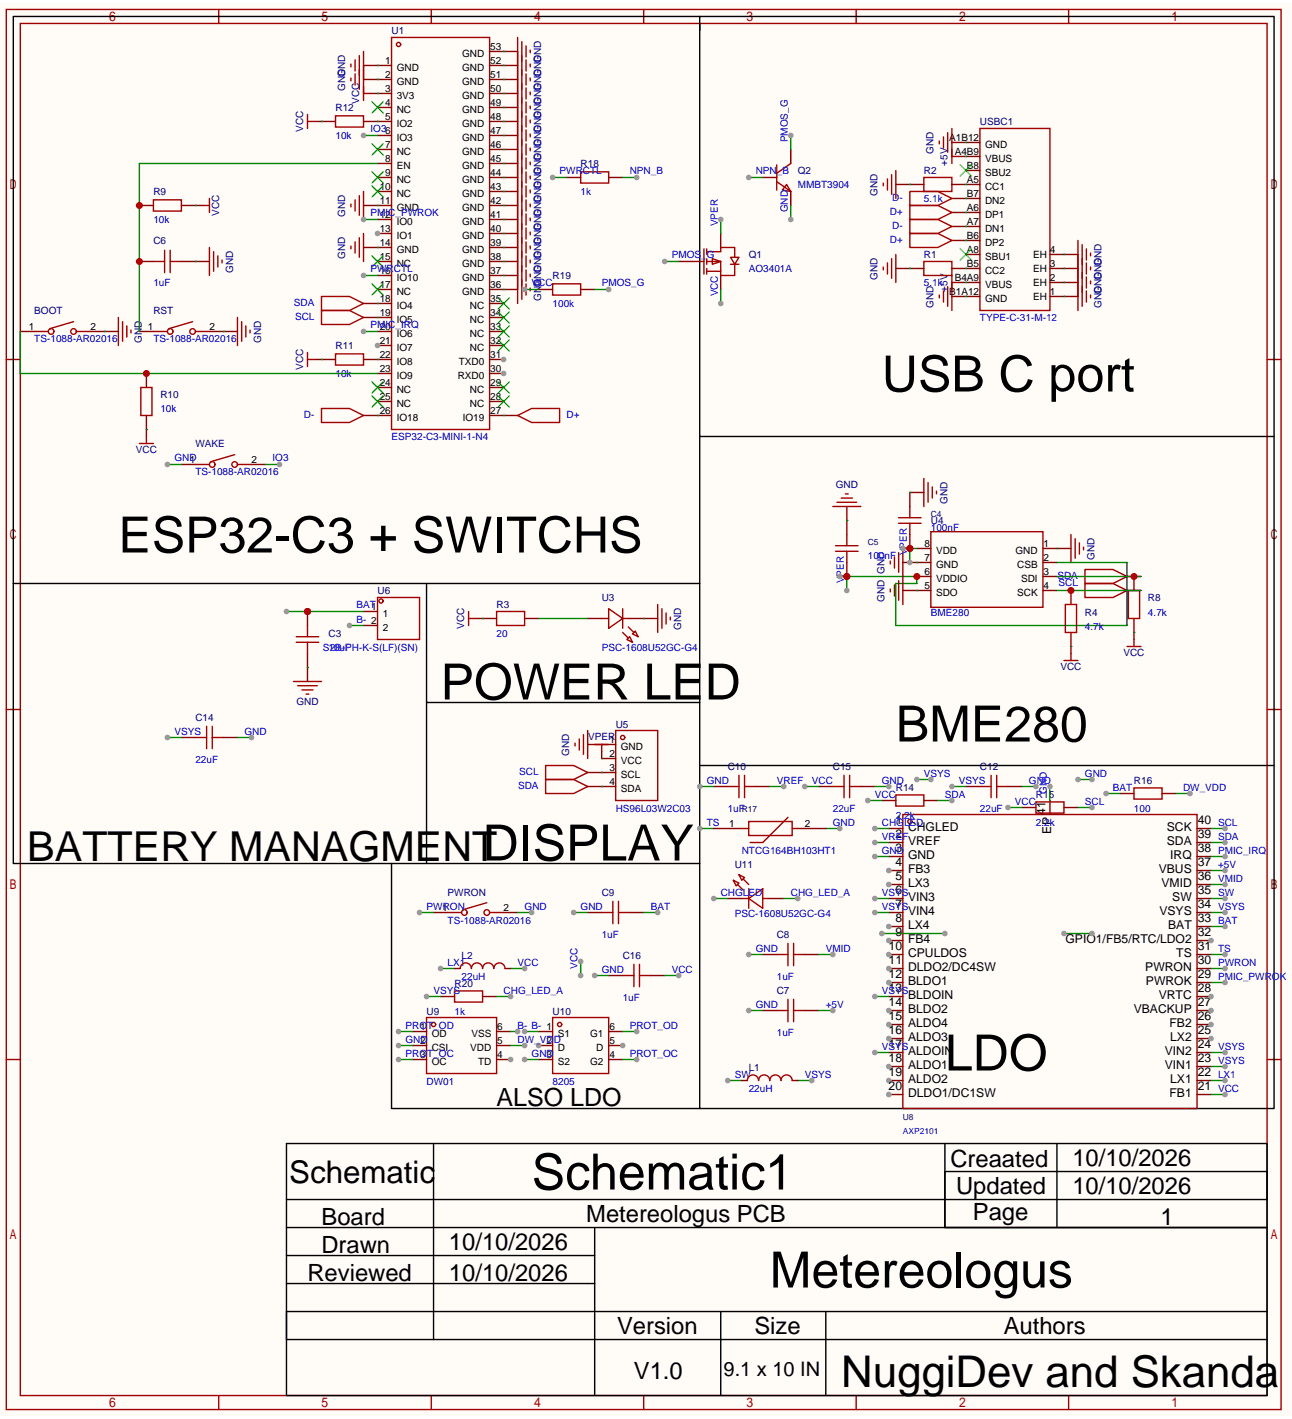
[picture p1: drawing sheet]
<svg xmlns="http://www.w3.org/2000/svg" width="231mm" height="254mm" viewBox="0 0 231 254" stroke-linecap="round" stroke-linejoin="round" font-family="sans-serif">
<defs><g id="words">
<g font-size="9">
<text x="157.8" y="70.1">USB C port</text>
<text x="21.2" y="98.9">ESP32-C3 + SWITCHS</text>
<text x="78.8" y="125.2">POWER LED</text>
<text x="160.3" y="132.7">BME280</text>
<text x="86.3" y="154">DISPLAY</text>
<text x="169" y="191.6">LDO</text>
<text x="95.1" y="212.9">Schematic1</text>
<text x="137.7" y="230.5">Metereologus</text>
</g>
<text font-size="7.8" x="150.5" y="248.3">NuggiDev and Skanda</text>
<text font-size="7.4" x="4.9" y="154">BATTERY MANAGMENT</text>
<text font-size="5.6" x="51.8" y="211.7">Schematic</text>
<text font-size="4.5" x="88.8" y="197.9">ALSO LDO</text>
<g font-size="4.3">
<text x="170" y="208.9">Creaated</text>
<text x="191.8" y="208.7">10/10/2026</text>
<text x="171" y="213.7">Updated</text>
<text x="191.8" y="213.7">10/10/2026</text>
<text x="57.5" y="219.2">Board</text>
<text x="104.9" y="218.7">Metereologus PCB</text>
<text x="174.1" y="218.4">Page</text>
<text x="207.6" y="219.2">1</text>
<text x="57.5" y="224.2">Drawn</text>
<text x="80.3" y="223.7">10/10/2026</text>
<text x="55" y="229.2">Reviewed</text>
<text x="80.3" y="229.2">10/10/2026</text>
<text x="110.4" y="238.7">Version</text>
<text x="135" y="238.7">Size</text>
<text x="179.6" y="238.7">Authors</text>
<text x="113.4" y="246.8">V1.0</text>
</g>
<text font-size="3.6" x="129.4" y="246.3">9.1 x 10 IN</text>
<g font-size="2.2">
<text x="160.2" y="147.5">1</text>
<text x="162.4" y="148.8">CHGLED</text>
<text x="187" y="145.8" transform="rotate(-90 187 145.8)">41</text>
<text x="188.1" y="149.2" transform="rotate(-90 188.1 149.2)">EP</text>
<text x="208.8" y="148.8">SCK</text>
<text x="214.3" y="147.5">40</text>
<text x="160.2" y="150">2</text>
<text x="160.2" y="152.5">3</text>
<text x="160.2" y="155">4</text>
<text x="162.4" y="151.3">VREF</text>
<text x="162.4" y="153.8">GND</text>
<text x="208.8" y="151.3">SDA</text>
<text x="209.4" y="153.8">IRQ</text>
<text x="214.3" y="155">37</text>
<text x="214.3" y="152.5">38</text>
<text x="214.3" y="150">39</text>
<text x="160.2" y="157.5">5</text>
<text x="160.2" y="160">6</text>
<text x="162.4" y="156.3">FB3</text>
<text x="162.4" y="158.8">LX3</text>
<text x="162.4" y="161.3">VIN3</text>
<text x="207.3" y="156.3">VBUS</text>
<text x="207.8" y="158.8">VMID</text>
<text x="209.7" y="161.3">SW</text>
<text x="214.3" y="160">35</text>
<text x="214.3" y="157.5">36</text>
<text x="160.2" y="162.6">7</text>
<text x="160.2" y="165.1">8</text>
<text x="160.2" y="167.6">9</text>
<text x="162.4" y="163.8">VIN4</text>
<text x="162.4" y="166.3">LX4</text>
<text x="207.4" y="163.8">VSYS</text>
<text x="209" y="166.3">BAT</text>
<text x="214.3" y="167.6">32</text>
<text x="214.3" y="165.1">33</text>
<text x="214.3" y="162.6">34</text>
<text x="159" y="170.1">10</text>
<text x="159" y="172.6">11</text>
<text x="162.4" y="168.8">FB4</text>
<text x="162.4" y="171.3">CPULDOS</text>
<text x="162.4" y="173.8">DLDO2/DC4SW</text>
<text x="190.6" y="168.8">GPIO1/FB5/RTC/LDO2</text>
<text x="204.9" y="173.8">PWRON</text>
<text x="210.4" y="171.3">TS</text>
<text x="214.3" y="172.6">30</text>
<text x="214.3" y="170.1">31</text>
<text x="159" y="175.1">12</text>
<text x="159" y="177.6">13</text>
<text x="162.4" y="176.3">BLDO1</text>
<text x="162.4" y="178.8">BLDOIN</text>
<text x="205" y="176.3">PWROK</text>
<text x="207.3" y="178.8">VRTC</text>
<text x="214.3" y="177.6">28</text>
<text x="214.3" y="175.1">29</text>
<text x="159" y="180.1">14</text>
<text x="159" y="182.6">15</text>
<text x="159" y="185.1">16</text>
<text x="162.4" y="181.3">BLDO2</text>
<text x="162.4" y="183.9">ALDO4</text>
<text x="202.8" y="181.3">VBACKUP</text>
<text x="209.2" y="183.9">FB2</text>
<text x="214.3" y="185.1">25</text>
<text x="214.3" y="182.6">26</text>
<text x="214.3" y="180.1">27</text>
<text x="159" y="187.6">17</text>
<text x="159" y="190.1">18</text>
<text x="162.4" y="186.4">ALDO3</text>
<text x="162.4" y="188.9">ALDOIN</text>
<text x="162.4" y="191.4">ALDO1</text>
<text x="208.4" y="191.4">VIN1</text>
<text x="208.4" y="188.9">VIN2</text>
<text x="209.4" y="186.4">LX2</text>
<text x="214.3" y="190.1">23</text>
<text x="214.3" y="187.6">24</text>
<text x="159" y="192.6">19</text>
<text x="159" y="195.1">20</text>
<text x="162.4" y="193.9">ALDO2</text>
<text x="162.4" y="196.4">DLDO1/DC1SW</text>
<text x="209.2" y="196.4">FB1</text>
<text x="209.4" y="193.9">LX1</text>
<text x="214.3" y="195.1">21</text>
<text x="214.3" y="192.6">22</text>
</g>
<g font-size="1.8">
<text x="68.9" y="11.4">1</text>
<text x="82.7" y="10.2">GND</text>
<text x="87.7" y="11.4">52</text>
<text x="87.7" y="8.9">53</text>
<text x="68.9" y="13.9">2</text>
<text x="68.9" y="16.4">3</text>
<text x="71" y="12.7">GND</text>
<text x="71" y="15.2">GND</text>
<text x="71" y="17.7">3V3</text>
<text x="82.7" y="17.7">GND</text>
<text x="82.7" y="15.2">GND</text>
<text x="82.7" y="12.7">GND</text>
<text x="87.7" y="16.4">50</text>
<text x="87.7" y="13.9">51</text>
<text x="68.9" y="18.9">4</text>
<text x="68.9" y="21.4">5</text>
<text x="71" y="20.2">NC</text>
<text x="71" y="22.7">IO2</text>
<text x="82.7" y="22.7">GND</text>
<text x="82.7" y="20.2">GND</text>
<text x="87.7" y="23.9">47</text>
<text x="87.7" y="21.4">48</text>
<text x="87.7" y="18.9">49</text>
<text x="68.9" y="26.4">7</text>
<text x="68.9" y="29">8</text>
<text x="71" y="25.2">IO3</text>
<text x="71" y="27.7">NC</text>
<text x="82.7" y="27.7">GND</text>
<text x="82.7" y="25.2">GND</text>
<text x="87.7" y="29">45</text>
<text x="87.7" y="26.4">46</text>
<text x="169.8" y="25.2">A1B12</text>
<text x="170.8" y="27.7">A4B9</text>
<text x="176.2" y="26.4">GND</text>
<text x="176.2" y="29">VBUS</text>
<text x="67.9" y="34">10</text>
<text x="68.9" y="31.5">9</text>
<text x="71" y="30.2">EN</text>
<text x="71" y="32.7">NC</text>
<text x="71" y="35.2">NC</text>
<text x="82.7" y="35.2">GND</text>
<text x="82.7" y="32.7">GND</text>
<text x="82.7" y="30.2">GND</text>
<text x="87.7" y="34">43</text>
<text x="87.7" y="31.5">44</text>
<text x="173" y="30.2">B8</text>
<text x="173" y="32.7">A5</text>
<text x="173" y="35.2">B7</text>
<text x="176.2" y="31.5">SBU2</text>
<text x="176.2" y="34">CC1</text>
<text x="67.9" y="36.5">11</text>
<text x="67.9" y="39">12</text>
<text x="67.9" y="41.5">13</text>
<text x="71" y="37.7">GND</text>
<text x="71" y="40.2">IO0</text>
<text x="82.7" y="40.2">GND</text>
<text x="82.7" y="37.7">GND</text>
<text x="87.7" y="41.5">40</text>
<text x="87.7" y="39">41</text>
<text x="87.7" y="36.5">42</text>
<text x="173" y="37.7">A6</text>
<text x="173" y="40.2">A7</text>
<text x="176.2" y="36.5">DN2</text>
<text x="176.2" y="39">DP1</text>
<text x="176.2" y="41.5">DN1</text>
<text x="67.9" y="44">14</text>
<text x="67.9" y="46.5">15</text>
<text x="71" y="42.7">IO1</text>
<text x="71" y="45.2">GND</text>
<text x="71" y="47.8">NC</text>
<text x="82.7" y="47.8">GND</text>
<text x="82.7" y="45.2">GND</text>
<text x="82.7" y="42.7">GND</text>
<text x="87.7" y="46.5">38</text>
<text x="87.7" y="44">39</text>
<text x="173" y="42.7">B6</text>
<text x="173" y="45.2">A8</text>
<text x="173" y="47.8">B5</text>
<text x="176.2" y="44">DP2</text>
<text x="176.2" y="46.5">SBU1</text>
<text x="184.8" y="46.2">EH</text>
<text x="187.8" y="45.2">4</text>
<text x="187.8" y="47.8">3</text>
<text x="67.9" y="49">16</text>
<text x="67.9" y="51.5">17</text>
<text x="71" y="50.3">IO10</text>
<text x="71" y="52.8">NC</text>
<text x="82.7" y="52.8">GND</text>
<text x="82.7" y="50.3">GND</text>
<text x="87.7" y="51.5">36</text>
<text x="87.7" y="49">37</text>
<text x="169.8" y="52.8">B1A12</text>
<text x="170.8" y="50.3">B4A9</text>
<text x="176.2" y="49">CC2</text>
<text x="176.2" y="51.5">VBUS</text>
<text x="184.8" y="48.8">EH</text>
<text x="184.8" y="51.3">EH</text>
<text x="184.8" y="53.8">EH</text>
<text x="187.8" y="50.3">2</text>
<text x="187.8" y="52.8">1</text>
<text x="5.1" y="59">1</text>
<text x="16.2" y="59">2</text>
<text x="26.4" y="59">1</text>
<text x="37.5" y="59">2</text>
<text x="67.9" y="54">18</text>
<text x="67.9" y="56.5">19</text>
<text x="67.9" y="59">20</text>
<text x="71" y="55.3">IO4</text>
<text x="71" y="57.8">IO5</text>
<text x="84.1" y="57.8">NC</text>
<text x="84.1" y="55.3">NC</text>
<text x="87.7" y="59">33</text>
<text x="87.7" y="56.5">34</text>
<text x="87.7" y="54">35</text>
<text x="176.2" y="54">GND</text>
<text x="67.9" y="61.5">21</text>
<text x="67.9" y="64">22</text>
<text x="71" y="60.3">IO6</text>
<text x="71" y="62.8">IO7</text>
<text x="71" y="65.3">IO8</text>
<text x="82.1" y="65.3">TXD0</text>
<text x="84.1" y="62.8">NC</text>
<text x="84.1" y="60.3">NC</text>
<text x="87.7" y="64">31</text>
<text x="87.7" y="61.5">32</text>
<text x="67.9" y="66.5">23</text>
<text x="67.9" y="69.1">24</text>
<text x="67.9" y="71.6">25</text>
<text x="71" y="67.8">IO9</text>
<text x="71" y="70.3">NC</text>
<text x="81.9" y="67.8">RXD0</text>
<text x="84.1" y="70.3">NC</text>
<text x="87.7" y="71.6">28</text>
<text x="87.7" y="69.1">29</text>
<text x="87.7" y="66.5">30</text>
<text x="67.9" y="74.1">26</text>
<text x="71" y="72.8">NC</text>
<text x="71" y="75.3">IO18</text>
<text x="82.8" y="75.3">IO19</text>
<text x="84.1" y="72.8">NC</text>
<text x="87.7" y="74.1">27</text>
<text x="34" y="82.8">1</text>
<text x="45" y="82.8">2</text>
<text x="165.4" y="100.4">7</text>
<text x="165.4" y="97.9">8</text>
<text x="167.5" y="101.6">GND</text>
<text x="167.5" y="99.1">VDD</text>
<text x="181.7" y="99.1">GND</text>
<text x="182" y="101.6">CSB</text>
<text x="186.7" y="97.9">1</text>
<text x="186.7" y="100.4">2</text>
<text x="165.4" y="105.4">5</text>
<text x="165.4" y="102.9">6</text>
<text x="167.5" y="106.6">SDO</text>
<text x="167.5" y="104.1">VDDIO</text>
<text x="182" y="106.6">SCK</text>
<text x="182.7" y="104.1">SDI</text>
<text x="186.7" y="102.9">3</text>
<text x="186.7" y="105.4">4</text>
<text x="66.4" y="109.2">1</text>
<text x="68.5" y="110.4">1</text>
<text x="68.5" y="112.9">2</text>
<text x="109" y="133">1</text>
<text x="109" y="135.5">2</text>
<text x="109" y="138">3</text>
<text x="111.1" y="134.2">GND</text>
<text x="111.1" y="136.7">VCC</text>
<text x="109" y="140.5">4</text>
<text x="111.1" y="139.2">SCL</text>
<text x="111.1" y="141.7">SDA</text>
<text x="130.5" y="148">1</text>
<text x="144" y="148">2</text>
<text x="79.1" y="163">1</text>
<text x="90.1" y="163">2</text>
<text x="75.2" y="184.3">1</text>
<text x="77.2" y="185.6">OD</text>
<text x="84.3" y="185.6">VSS</text>
<text x="89" y="184.3">6</text>
<text x="99.8" y="185.6">S1</text>
<text x="105.6" y="185.6">G1</text>
<text x="109" y="184.3">6</text>
<text x="75.2" y="186.8">2</text>
<text x="75.2" y="189.3">3</text>
<text x="77.2" y="188.1">CSI</text>
<text x="77.2" y="190.6">OC</text>
<text x="84.1" y="188.1">VDD</text>
<text x="85.5" y="190.6">TD</text>
<text x="89" y="189.3">4</text>
<text x="89" y="186.8">5</text>
<text x="97.7" y="186.8">2</text>
<text x="97.7" y="189.3">3</text>
<text x="99.8" y="188.1">D</text>
<text x="99.8" y="190.6">S2</text>
<text x="105.6" y="190.6">G2</text>
<text x="106.7" y="188.1">D</text>
<text x="109" y="189.3">4</text>
<text x="109" y="186.8">5</text>
</g>
<g font-size="1.8" fill="#000080">
<text x="70" y="6.2">U1</text>
<text x="61.7" y="16.2" transform="rotate(-90 61.7 16.2)">GND</text>
<text x="61.7" y="13.7" transform="rotate(-90 61.7 13.7)">GND</text>
<text x="54.2" y="23.6" transform="rotate(-90 54.2 23.6)">VCC</text>
<text x="60" y="20">R12</text>
<text x="64.2" y="18.6" transform="rotate(-90 64.2 18.6)">VCC</text>
<text x="175.3" y="22.5">USBC1</text>
<text x="103.9" y="30">R18</text>
<text x="167" y="27.5" transform="rotate(-90 167 27.5)">GND</text>
<text x="169.5" y="29.6" transform="rotate(-90 169.5 29.6)">+5V</text>
<text x="27.4" y="35">R9</text>
<text x="142.7" y="31.2">Q2</text>
<text x="157" y="35" transform="rotate(-90 157 35)">GND</text>
<text x="165.3" y="31.2">R2</text>
<text x="39.2" y="38.7" transform="rotate(-90 39.2 38.7)">VCC</text>
<text x="61.7" y="38.8" transform="rotate(-90 61.7 38.8)">GND</text>
<text x="27.4" y="43.8">C6</text>
<text x="61.7" y="46.3" transform="rotate(-90 61.7 46.3)">GND</text>
<text x="134" y="46.3">Q1</text>
<text x="165.3" y="46.3">R1</text>
<text x="41.7" y="48.8" transform="rotate(-90 41.7 48.8)">GND</text>
<text x="96.8" y="53.8" transform="rotate(-90 96.8 53.8)">GND GND GND GND GND GND GND GND GND</text>
<text x="96.8" y="51.3" transform="rotate(-90 96.8 51.3)">GND GND GND GND GND GND GND GND GND</text>
<text x="98.9" y="50">R19</text>
<text x="157" y="50" transform="rotate(-90 157 50)">GND</text>
<text x="169.5" y="52.2" transform="rotate(-90 169.5 52.2)">+5V</text>
<text x="197.1" y="52.6" transform="rotate(-90 197.1 52.6)">GND GND</text>
<text x="6.1" y="56.3">BOOT</text>
<text x="27.4" y="56.3">RST</text>
<text x="167" y="55.1" transform="rotate(-90 167 55.1)">GND</text>
<text x="197.1" y="55.1" transform="rotate(-90 197.1 55.1)">GND GND</text>
<text x="25.4" y="61.3" transform="rotate(-90 25.4 61.3)">GND</text>
<text x="46.7" y="61.3" transform="rotate(-90 46.7 61.3)">GND</text>
<text x="60" y="62.6">R11</text>
<text x="28.7" y="71.3">R10</text>
<text x="54.2" y="66.2" transform="rotate(-90 54.2 66.2)">VCC</text>
<text x="24.3" y="81.1">VCC</text>
<text x="35" y="80.1">WAKE</text>
<text x="149.5" y="87.4">GND</text>
<text x="166.5" y="93.9">U4</text>
<text x="169.5" y="90.1" transform="rotate(-90 169.5 90.1)">GND</text>
<text x="195.8" y="100.2" transform="rotate(-90 195.8 100.2)">GND</text>
<text x="67.5" y="106.4">U6</text>
<text x="107.6" y="107.7">U3</text>
<text x="158.2" y="107.7" transform="rotate(-90 158.2 107.7)">GND</text>
<text x="158.2" y="102.7" transform="rotate(-90 158.2 102.7)">GND</text>
<text x="205.4" y="107.7">R8</text>
<text x="58.8" y="113.9">C3</text>
<text x="83" y="112.6" transform="rotate(-90 83 112.6)">VCC</text>
<text x="88.8" y="108.9">R3</text>
<text x="121.9" y="112.7" transform="rotate(-90 121.9 112.7)">GND</text>
<text x="194.1" y="110.2">R4</text>
<text x="189.7" y="119.9">VCC</text>
<text x="201" y="117.4">VCC</text>
<text x="35" y="129">C14</text>
<text x="53" y="126.2">GND</text>
<text x="110.1" y="130.2">U5</text>
<text x="101.8" y="135.3" transform="rotate(-90 101.8 135.3)">GND</text>
<text x="105.2" y="132.5">VPER</text>
<text x="130.2" y="137.7">C10</text>
<text x="149" y="137.7">C15</text>
<text x="175.3" y="137.7">C12</text>
<text x="160.3" y="141.5">R14</text>
<text x="185.3" y="142.8">R15</text>
<text x="202.9" y="140.2">R16</text>
<text x="131.4" y="155.3">U11</text>
<text x="80.1" y="160.3">PWRON</text>
<text x="107.6" y="160.3">C9</text>
<text x="139" y="167.8">C8</text>
<text x="82.6" y="171.6">L2</text>
<text x="111.4" y="171.6">C16</text>
<text x="81.3" y="176.6">R20</text>
<text x="139" y="177.8">C7</text>
<text x="76.3" y="181.6">U9</text>
<text x="98.9" y="181.6">U10</text>
<text x="134" y="191.6">L1</text>
</g>
<g font-size="1.8" fill="#00f">
<text x="66.3" y="23.7">IO36</text>
<text x="60" y="25">10k</text>
<text x="140.9" y="25.5" transform="rotate(-90 140.9 25.5)">PMOS_G</text>
<text x="100.1" y="31.2">PWRCTL</text>
<text x="103.9" y="35">1k</text>
<text x="112.7" y="31.2">NPN_B</text>
<text x="135.2" y="31.2">NPN_B</text>
<text x="142.7" y="33.7">MMBT3904</text>
<text x="159.6" y="36">D-</text>
<text x="27.4" y="40">10k</text>
<text x="66.3" y="38.7">PMIC_PWROK</text>
<text x="128.4" y="40.5" transform="rotate(-90 128.4 40.5)">VPER</text>
<text x="140.9" y="38" transform="rotate(-90 140.9 38)">GND</text>
<text x="159.2" y="38.5">D+</text>
<text x="159.6" y="41">D-</text>
<text x="165.3" y="36.2">5.1k</text>
<text x="120.2" y="46.3">PMOS_G</text>
<text x="159.2" y="43.5">D+</text>
<text x="27.4" y="51.3">1uF</text>
<text x="66.3" y="48.8">PWRCTL</text>
<text x="95.1" y="51.3">VCC</text>
<text x="107.6" y="51.3">PMOS_G</text>
<text x="128.4" y="53.1" transform="rotate(-90 128.4 53.1)">VCC</text>
<text x="134" y="48.8">AO3401A</text>
<text x="165.3" y="51.3">5.1k</text>
<text x="52.6" y="54.8">SDA</text>
<text x="52.8" y="57.3">SCL</text>
<text x="66.3" y="58.8">PMIC_IRQ</text>
<text x="98.9" y="55">100k</text>
<text x="175.3" y="57.5">TYPE-C-31-M-12</text>
<text x="6.1" y="61.3">TS-1088-AR02016</text>
<text x="27.4" y="61.3">TS-1088-AR02016</text>
<text x="60" y="67.6">10k</text>
<text x="28.7" y="73.8">10k</text>
<text x="54.4" y="74.8">D-</text>
<text x="101.4" y="74.8">D+</text>
<text x="31.2" y="82.6">GND</text>
<text x="48.7" y="82.6">IO3</text>
<text x="70" y="78.8">ESP32-C3-MINI-1-N4</text>
<text x="35" y="85.1">TS-1088-AR02016</text>
<text x="166.5" y="95.1">100nF</text>
<text x="155.3" y="100.1">100nF</text>
<text x="162.2" y="99.4" transform="rotate(-90 162.2 99.4)">VPER</text>
<text x="151" y="104.4" transform="rotate(-90 151 104.4)">VPER</text>
<text x="189.2" y="103.7">SDA</text>
<text x="189.4" y="104.9">SCL</text>
<text x="63.8" y="108.9">BAT</text>
<text x="63.8" y="111.4">B- 2</text>
<text x="88.8" y="113.9">20</text>
<text x="166.5" y="110.2">BME280</text>
<text x="194.1" y="112.7">4.7k</text>
<text x="205.4" y="110.2">4.7k</text>
<text x="57.8" y="116.4">S2B-PH-K-S(LF)(SN)</text>
<text x="58.8" y="116.4">10uF</text>
<text x="107.6" y="116.4">PSC-1608U52GC-G4</text>
<text x="31.2" y="131.5">VSYS</text>
<text x="43.7" y="131.5">GND</text>
<text x="35" y="136.5">22uF</text>
<text x="92.7" y="141.3">SDA</text>
<text x="92.9" y="138.7">SCL</text>
<text x="126.4" y="140.2">GND</text>
<text x="139" y="140.2">VREF</text>
<text x="145.2" y="140.2">VCC</text>
<text x="156.5" y="142.8">VCC</text>
<text x="157.8" y="140.2">GND</text>
<text x="165.3" y="139">VSYS</text>
<text x="169" y="142.8">SDA</text>
<text x="171.5" y="140.2">VSYS</text>
<text x="184.1" y="140.2">GND</text>
<text x="187.3" y="142" transform="rotate(-90 187.3 142)">GND</text>
<text x="194.1" y="139">GND</text>
<text x="199.1" y="141.5">BAT</text>
<text x="211.6" y="141.5">DW_VDD</text>
<text x="110.1" y="145.3">HS96L03W2C03</text>
<text x="126.4" y="147.8">TS</text>
<text x="130.2" y="145.3">1uF</text>
<text x="149" y="147.8">GND</text>
<text x="149" y="145.3">22uF</text>
<text x="157.8" y="147.8">CHGLED</text>
<text x="160.3" y="146.5">2.2k</text>
<text x="175.3" y="145.3">22uF</text>
<text x="181.6" y="144">VCC</text>
<text x="185.3" y="147.8">2.2k</text>
<text x="194.1" y="144">SCL</text>
<text x="202.9" y="145.3">100</text>
<text x="217.9" y="147.8">SCL</text>
<text x="132.7" y="152.8">NTCG164BH103HT1</text>
<text x="157.8" y="152.8">GND</text>
<text x="157.8" y="150.3">VREF</text>
<text x="217.9" y="155.3">+5V</text>
<text x="217.9" y="150.3">SDA</text>
<text x="217.9" y="152.8">PMIC_IRQ</text>
<text x="128.9" y="160.3">CHGLED</text>
<text x="141.5" y="160.3">CHG_LED_A</text>
<text x="157.8" y="160.3">VSYS</text>
<text x="217.9" y="157.8">VMID</text>
<text x="217.9" y="160.3">SW</text>
<text x="76.3" y="162.8">PWRON</text>
<text x="80.1" y="165.3">TS-1088-AR02016</text>
<text x="93.9" y="162.8">GND</text>
<text x="103.9" y="162.8">GND</text>
<text x="107.6" y="167.8">1uF</text>
<text x="116.4" y="162.8">BAT</text>
<text x="131.4" y="164.1">PSC-1608U52GC-G4</text>
<text x="157.8" y="162.8">VSYS</text>
<text x="217.9" y="162.8">VSYS</text>
<text x="217.9" y="165.3">BAT</text>
<text x="80.1" y="172.8">LX1</text>
<text x="92.6" y="172.8">VCC</text>
<text x="103.3" y="173.4" transform="rotate(-90 103.3 173.4)">VCC</text>
<text x="135.2" y="170.3">GND</text>
<text x="147.7" y="170.3">VMID</text>
<text x="217.9" y="172.8">PWRON</text>
<text x="217.9" y="170.3">TS</text>
<text x="77.6" y="177.8">VSYS</text>
<text x="82.6" y="175.3">22uH</text>
<text x="90.1" y="177.8">CHG_LED_A</text>
<text x="107.6" y="174.1">GND</text>
<text x="111.4" y="179.1">1uF</text>
<text x="120.2" y="174.1">VCC</text>
<text x="139" y="175.3">1uF</text>
<text x="157.8" y="177.8">VSYS</text>
<text x="217.9" y="175.3">PMIC_PWROK</text>
<text x="72.6" y="184.1">PROT_OD</text>
<text x="81.3" y="181.6">1k</text>
<text x="92.6" y="184.1">B- B- 1</text>
<text x="112.7" y="184.1">PROT_OD</text>
<text x="135.2" y="180.3">GND</text>
<text x="139" y="185.4">1uF</text>
<text x="147.7" y="180.3">+5V</text>
<text x="72.6" y="186.6">GND</text>
<text x="72.6" y="189.1">PROT_OC</text>
<text x="92.6" y="186.6">DW_VDD</text>
<text x="95.1" y="189.1">GND</text>
<text x="112.7" y="189.1">PROT_OC</text>
<text x="157.8" y="187.9">VSYS</text>
<text x="217.9" y="190.4">VSYS</text>
<text x="217.9" y="187.9">VSYS</text>
<text x="76.3" y="194.1">DW01</text>
<text x="98.9" y="194.1">8205</text>
<text x="131.4" y="192.9">SW</text>
<text x="134" y="195.4">22uH</text>
<text x="144" y="192.9">VSYS</text>
<text x="217.9" y="195.4">VCC</text>
<text x="217.9" y="192.9">LX1</text>
</g>
<g font-size="1.5" fill="#000080">
<text x="166.5" y="92.6">C4</text>
<text x="155.3" y="97.6">C5</text>
<text x="132.7" y="145.3">R17</text>
<text x="161.5" y="200.4">U8</text>
</g>
<text font-size="1.5" fill="#00f" x="161.5" y="202.9">AXP2101</text>
</g></defs>
<path d="M0 .6h231.1v252.8h-231.1z" fill="#fffcf7"/>
<g fill="none" stroke="#a10000" stroke-width=".25">
<path d="M1.1 1.7h228.1v250.6h-228.1zM3.6 4.2h223.1v245.6h-223.1zM39.1 1.7v2.5M70 6.7h17.6v70.2h-17.6zM77.1 1.7v2.5M115.2 1.7v2.5M153.2 1.7v2.5M191.2 1.7v2.5M1.1 64.3h2.5M226.7 64.3h2.5M1.1 127h2.5M226.7 127h2.5"/>
<path d="M1.1 189.7h2.5M226.7 189.7h2.5M39.1 249.8v2.5M77.1 249.8v2.5M115.2 249.8v2.5M153.2 249.8v2.5M191.2 249.8v2.5"/>
<circle cx="71.3" cy="8" r=".38"/>
</g>
<g fill="none" stroke="#870000" stroke-width=".25">
<path d="M67.5 11.7h2.5M67.5 14.2h2.5M67.5 16.7h2.5M67.5 19.2h2.5M67.5 21.7h2.5M67.5 24.2h2.5M67.5 26.8h2.5M67.5 29.3h2.5M67.5 31.8h2.5M67.5 34.3h2.5M67.5 36.8h2.5M67.5 39.3h2.5"/>
<path d="M67.5 41.8h2.5"/>
</g>
<path d="M66.5 18.2l2 2M68.5 18.2l-2 2M66.5 25.8l2 2M66.5 30.8l2 2M66.5 33.3l2 2M68.5 25.8l-2 2M68.5 30.8l-2 2M68.5 33.3l-2 2" fill="none" stroke="#3c3" stroke-width=".25"/>
<circle cx="67.5" cy="41.8" r=".5" fill="#999"/>
<path d="M67.5 44.3h2.5M67.5 46.8h2.5M67.5 49.3h2.5M67.5 51.8h2.5M67.5 54.3h2.5M67.5 56.8h2.5M67.5 59.3h2.5M67.5 61.8h2.5" fill="none" stroke="#870000" stroke-width=".25"/>
<path d="M66.5 45.8l2 2M66.5 50.8l2 2M68.5 45.8l-2 2M68.5 50.8l-2 2" fill="none" stroke="#3c3" stroke-width=".25"/>
<circle cx="67.5" cy="61.8" r=".5" fill="#999"/>
<path d="M67.5 64.3h2.5M67.5 66.9h2.5M67.5 69.4h2.5M67.5 71.9h2.5M67.5 74.4h2.5M87.6 66.9h2.5M87.6 69.4h2.5M87.6 71.9h2.5M87.6 74.4h2.5" fill="none" stroke="#870000" stroke-width=".25"/>
<path d="M66.5 68.4l2 2M66.5 70.9l2 2M68.5 68.4l-2 2M68.5 70.9l-2 2M89.1 70.9l2 2M89.1 68.4l2 2M91.1 70.9l-2 2M91.1 68.4l-2 2" fill="none" stroke="#3c3" stroke-width=".25"/>
<circle cx="90.1" cy="66.9" r=".5" fill="#999"/>
<path d="M87.6 64.3h2.5" fill="none" stroke="#870000" stroke-width=".25"/>
<circle cx="90.1" cy="64.3" r=".5" fill="#999"/>
<g fill="none" stroke="#870000" stroke-width=".25">
<path d="M65 14.2h2.5M65 11.7h2.5M66.3 16.7h1.2M87.6 19.2h5M87.6 16.7h5M87.6 14.2h5M87.6 11.7h5M87.6 9.2h5M24.9 36.8h2.5M32.5 36.8h2.5M57.5 21.7h2.5M65 21.7h2.5"/>
<path d="M87.6 39.3h5M87.6 36.8h5M87.6 34.3h5M87.6 31.8h5M87.6 29.3h5M87.6 26.8h5M87.6 24.2h5M87.6 21.7h5M160.3 33h5M170.3 38h5M170.3 35.5h5M170.3 25.5h5"/>
<path d="M170.3 33h5M171.5 28h3.8M172.8 30.5h2.5M24.9 46.8h2.5M32.5 46.8h2.5M87.6 59.3h2.5M87.6 56.8h2.5M87.6 54.3h2.5M87.6 51.8h5M87.6 49.3h5M87.6 46.8h5M87.6 44.3h5"/>
<path d="M87.6 41.8h5M160.3 48.1h5M170.3 40.5h5M170.3 43h5M170.3 48.1h5M170.3 53.1h5M171.5 50.6h3.8M172.8 45.6h2.5M187.8 45.6h5M187.8 48.1h5M187.8 50.6h5M187.8 53.1h5"/>
<path d="M26.2 66.9v2.5M26.2 74.4v2.5M57.5 64.3h2.5M65 74.4h2.5M65 64.3h2.5M87.6 61.8h2.5M90.1 74.4h2.5M164 98.2h2.5M186.6 98.2h5M161.5 100.7h5M164 103.2h2.5M164 105.7h2.5"/>
<path d="M186.6 100.7h2.5M186.6 103.2h2.5M186.6 105.7h2.5"/>
</g>
<path d="M171.8 29.5l2 2M173.8 29.5l-2 2M89.1 58.3l2 2M89.1 55.8l2 2M89.1 53.3l2 2M91.1 58.3l-2 2M91.1 55.8l-2 2M91.1 53.3l-2 2M171.8 44.5l2 2.1M173.8 44.5l-2 2.1M89.1 60.8l2 2M91.1 60.8l-2 2" fill="none" stroke="#3c3" stroke-width=".25"/>
<g fill="none" stroke="#a10000" stroke-width=".25">
<path d="M62.8 11.5v.5M62.8 14v.5M63.5 10.7v2M63.5 13.2v2M64.3 10v6M65 9.2v8.8M65 16.7h1.3M92.6 6.7v47.6M93.4 7.5v46.1M94.1 8.2v2M94.1 10.7v2M94.1 13.2v2"/>
<path d="M94.1 15.7v2M94.1 18.2v2M94.9 9v.5M94.9 11.5v.5M94.9 14v.5M94.9 16.5v.5M94.9 19v.5M27.4 35.8h5.1v2h-5.1zM60 20.7h5v2h-5zM94.1 20.7v2M94.1 23.2v2.1M94.1 25.8v2"/>
<path d="M94.1 28.3v2M94.1 30.8v2M94.1 33.3v2M94.1 35.8v2M94.1 38.3v2M94.9 21.5v.5M94.9 24v.5M94.9 26.5v.5M94.9 29v.5M94.9 31.5v.5M94.9 34v.5M94.9 36.5v.5"/>
<path d="M94.9 39v.5M158 32.8v.5M158.8 32v2M159.5 31.3v3.5M160.3 30.5v5M162.8 36.8h5l2.5 1.2-2.5 1.3h-5zM162.8 39.3h5l2.5 1.2-2.5 1.3h-5zM162.8 34.3h5l2.5 1.2-2.5 1.3h-5zM165.3 31.8h5v2.5h-5zM168 25.3v.5M168.8 24.5v2M169.5 23.7v3.6"/>
<path d="M170.3 23v6.3M170.3 28h1.2M175.3 23h12.5v32.6h-12.5zM27.4 46.8h2M29.4 44.8v4M30.4 46.8h2.1M30.4 44.8v4M94.1 40.8v2M94.1 43.3v2M94.1 45.8v2M94.1 48.3v2M94.1 50.8v2"/>
<path d="M94.9 41.5v.5M94.9 44v.5M94.9 46.6v.5M94.9 49.1v.5M94.9 51.6v.5M158 47.8v.5M158.8 47.1v2M159.5 46.3v3.5M160.3 45.6v5M162.8 41.8h5l2.5 1.2-2.5 1.3h-5zM165.3 46.8h5v2.5h-5zM168 52.8v.5"/>
<path d="M168.8 52.1v2M169.5 51.3v3.5M170.3 49.3v6.3M170.3 50.6h1.2M192.8 43v12.6M193.6 43.8v11M194.4 44.5v2.1M194.4 47.1v2M194.4 49.6v2M194.4 52.1v2M195.1 45.3v.5M195.1 47.8v.5"/>
<path d="M195.1 50.3v.5M195.1 52.8v.5M25.2 69.4h2v5h-2zM57.5 73.1h5l2.5 1.3-2.5 1.2h-5zM60 63.3h5v2h-5zM92.6 74.4l2.5-1.3h5v2.5h-5zM160 99.7v2M160.8 98.9v3.5M161.5 98.2v5M166.5 95.2h20.1v13.5h-20.1zM191.6 95.7v5M192.3 96.4v3.5"/>
<path d="M193.1 97.2v2M193.8 97.9v.5M159.3 100.4v.5"/>
</g>
<g fill="none" stroke="#008700" stroke-width=".25">
<path d="M67.5 11.7h.1M67.5 14.2h.1M67.5 16.7h.1M90.1 9.2h.1M90.1 11.7h.1M90.1 14.2h.1M90.1 16.7h.1M90.1 19.2h.1M90.1 21.7h.1M90.1 36.8h.1M90.1 34.3h.1M90.1 31.8h.1"/>
<path d="M90.1 29.3h.1M90.1 26.8h.1M90.1 24.2h.1M90.1 39.3h.1M162.8 33h.1M172.8 25.5h.1M172.8 28h.1M172.8 38h.1M172.8 35.5h.1M172.8 33h.1M90.1 51.8h.1M90.1 49.3h.1"/>
<path d="M90.1 46.8h.1M90.1 44.3h.1M90.1 41.8h.1M162.8 48.1h.1M172.8 53.1h.1M172.8 50.6h.1M172.8 43h.1M172.8 40.5h.1M172.8 48.1h.1M190.3 45.6h.1M190.3 48.1h.1M190.3 50.6h.1"/>
<path d="M190.3 53.1h.1M161.5 98.2h2.5M162.8 98.2v2.5M189.1 98.2h.1M164 100.7h.1"/>
</g>
<circle cx="162.8" cy="98.2" r=".63" fill="#c00"/>
<g fill="#999">
<circle cx="161.5" cy="98.2" r=".5"/>
<circle cx="162.8" cy="100.7" r=".5"/>
</g>
<path d="M151.5 103.2v2.5M189.1 100.7h12.5v11.3h-41.3v-7.6h3.7v-1.2h-13.8" fill="none" stroke="#008700" stroke-width=".25"/>
<g fill="#c00">
<circle cx="164" cy="103.2" r=".63"/>
<circle cx="151.5" cy="103.2" r=".63"/>
</g>
<g fill="#999">
<circle cx="150.2" cy="103.2" r=".5"/>
<circle cx="151.5" cy="105.7" r=".5"/>
</g>
<path d="M151.5 93.2v2.5M151.5 100.7v2.5M161.5 105.7h2.5" fill="none" stroke="#870000" stroke-width=".25"/>
<path d="M149.5 97.7h4M149.5 98.7h4M151.5 98.7v2M159.3 105.4v.5M160 104.7v2M160.8 103.9v3.6M161.5 103.2v5" fill="none" stroke="#a10000" stroke-width=".25"/>
<path d="M164 105.7h.1" fill="none" stroke="#008700" stroke-width=".25"/>
<circle cx="151.5" cy="103.2" r=".63" fill="#c00"/>
<path d="M151.5 95.7v2M160.8 92.7h4M160.8 93.7h4M162.8 93.7v2" fill="none" stroke="#a10000" stroke-width=".25"/>
<path d="M162.8 88.2v2.5M162.8 95.7v2.5" fill="none" stroke="#870000" stroke-width=".25"/>
<circle cx="162.8" cy="98.2" r=".63" fill="#c00"/>
<g fill="none" stroke="#a10000" stroke-width=".25">
<path d="M36.2 36.8h1.3M37.5 35.5v2.5M55 20.5v2.5M55 21.7h1.3M62.8 36.5v.5M63.5 35.8v2M64.3 35v3.5M65 34.3v5M6.1 59.3h2.5M13.2 57.6l-4.3 1.2M13.7 59.3h2.5M21.2 56.8v5"/>
<path d="M21.9 57.6v3.5M22.7 58.3v2M23.4 59.1v.5M27.4 59.3h2.5M34.5 57.6l-4.3 1.2M35 59.3h2.5M37.5 44.3v5M38.2 45v3.6M39 45.8v2M39.7 46.6v.5M42.5 56.8v5M43.2 57.6v3.5"/>
<path d="M44 58.3v2M44.7 59.1v.5M57.5 53.1h5l2.5 1.2-2.5 1.3h-5zM57.5 55.6h5l2.5 1.2-2.5 1.3h-5zM62.8 44v.5M63.5 43.3v2M64.3 42.5v3.6M65 41.8v5M24.9 79.4h2.5M26.2 78.1v1.3M55 63.1v2.5M55 64.3h1.3"/>
<path d="M149 90.7h5M149.7 89.9h3.6M150.5 89.2h2M151.2 88.4h.5M162.8 90.7v2M165.3 85.6v5.1M166 86.4v3.5M166.8 87.2v2M167.5 87.9v.5M67.5 107h7.6v7.5h-7.6zM83.8 110.7h1.3M83.8 109.5v2.5"/>
<path d="M88.8 109.5h5.1v2.5h-5.1zM107.6 110.7h1.3M108.9 109l2.5 1.7-2.5 1.8zM111.4 113.2l1 1M111.4 110.7h1.3M111.4 109v3.5M112.1 114.5l.6-.5 .5 1zM112.4 112.2l1 1M113.2 113.5l.5-.5 .5 1zM117.7 108.2v5M118.4 109v3.5M119.2 109.7v2"/>
<path d="M119.9 110.5v.5M190.3 118.2h2.5M190.6 108.2h2v5h-2zM191.6 117v1.2M201.6 115.7h2.5M201.9 105.7h2v5h-2zM202.9 114.5v1.2M102.9 133v.5M103.6 132.3v2M104.4 131.5v3.5M105.1 130.8v5M110.1 130.8h7.6v12.5h-7.6z"/>
<circle cx="9.1" cy="59.3" r=".5"/>
<circle cx="13.2" cy="59.3" r=".5"/>
<circle cx="30.4" cy="59.3" r=".5"/>
<circle cx="34.5" cy="59.3" r=".5"/>
<circle cx="68.2" cy="107.6" r=".38"/>
<circle cx="111.4" cy="132" r=".38"/>
</g>
<g fill="none" stroke="#870000" stroke-width=".25">
<path d="M35 36.8h1.2M56.3 21.7h1.2M65 36.8h2.5M3.6 59.3h2.5M16.2 59.3h5M24.9 59.3h2.5M35 46.8h2.5M37.5 59.3h5M65 44.3h2.5M65 54.3h2.5M65 56.8h2.5M26.2 76.9v1.2"/>
<path d="M56.3 64.3h1.2M151.5 90.7v2.5M162.8 88.2h2.5M65 109.5h2.5M65 112h2.5M85.1 110.7h3.7M93.9 110.7h2.5M105.1 110.7h2.5M112.7 110.7h5M191.6 105.7v2.5M191.6 113.2v3.8M202.9 103.2v2.5"/>
<path d="M202.9 110.7v3.8M105.1 133.3h5M107.6 135.8h2.5M107.6 138.3h2.5M107.6 140.8h2.5"/>
</g>
<g fill="none" stroke="#008700" stroke-width=".25">
<path d="M35 36.8h.1M57.5 21.7h.1M67.5 36.8h.1M67.5 21.7h.1M18.7 59.3h.1M35 46.8h.1M40 59.3h.1M67.5 44.3h.1M67.5 54.3h.1M67.5 56.8h.1M26.2 76.9h.1M57.5 64.3h.1"/>
<path d="M67.5 64.3h.1M67.5 74.4h.1M90.1 74.4h.1M151.5 93.2h.1M162.8 88.2h.1M51.3 109.5h13.7M86.3 110.7h.1M115.2 110.7h.1M191.6 115.7h.1M202.9 113.2h.1M107.6 133.3h.1M107.6 135.8h.1"/>
</g>
<g fill="none" stroke="#000" stroke-width=".25">
<path d="M125.2 4.2v73.9h102.7M125.2 5.5v-2.6h102.7v195.5h-102.7v-120.3M125.2 2.9h-122.8v101.5h122.8M76.3 104.4v21.3h48.9M76.3 125.7v28.9h48.9M125.2 137h102.7M51.3 204.7h175.4v45.1h-175.4zM51.3 214.7h175.4v-5h-57.7v10h57.7h-175.4M77.6 204.7v35.1h149.1M106.4 219.7v10.1h-55.1M169 204.7v15M189.1 204.7v15"/>
<path d="M51.3 224.7h55.1M106.4 229.8v20M128.9 234.8v15M147.7 234.8v15M226.7 234.8h-175.4v5h26.3"/>
</g>
<circle cx="55" cy="109.5" r=".63" fill="#c00"/>
<circle cx="51.3" cy="109.5" r=".5" fill="#999"/>
<path d="M53 115h4M53 114h4M55 112v2" fill="none" stroke="#a10000" stroke-width=".25"/>
<path d="M55 109.5v2.5M55 117v2.5" fill="none" stroke="#870000" stroke-width=".25"/>
<circle cx="55" cy="109.5" r=".63" fill="#c00"/>
<g fill="none" stroke="#a10000" stroke-width=".25">
<path d="M55 115v2M52.5 122h5M53.3 122.7h3.5M54 123.5h2M54.8 124.2h.5M161.5 145.8h52.6v52.6h-52.6z"/>
<circle cx="162.8" cy="147" r=".38"/>
</g>
<path d="M55 119.5v2.5M159 148.3h2.5M159 150.8h2.5M159 153.3h2.5M159 155.8h2.5" fill="none" stroke="#870000" stroke-width=".25"/>
<path d="M55 119.5h.1" fill="none" stroke="#008700" stroke-width=".25"/>
<path d="M2.4 104.4v50.2h73.9" fill="none" stroke="#000" stroke-width=".25"/>
<circle cx="159" cy="155.8" r=".5" fill="#999"/>
<path d="M159 158.3h2.5" fill="none" stroke="#870000" stroke-width=".25"/>
<circle cx="159" cy="158.3" r=".5" fill="#999"/>
<path d="M159 160.8h2.5M159 163.3h2.5M159 165.8h2.5" fill="none" stroke="#870000" stroke-width=".25"/>
<circle cx="159" cy="165.8" r=".5" fill="#999"/>
<path d="M159 168.4h2.5" fill="none" stroke="#870000" stroke-width=".25"/>
<circle cx="159" cy="168.4" r=".5" fill="#999"/>
<path d="M159 170.9h2.5" fill="none" stroke="#870000" stroke-width=".25"/>
<circle cx="159" cy="170.9" r=".5" fill="#999"/>
<path d="M159 173.4h2.5" fill="none" stroke="#870000" stroke-width=".25"/>
<circle cx="159" cy="173.4" r=".5" fill="#999"/>
<path d="M159 175.9h2.5" fill="none" stroke="#870000" stroke-width=".25"/>
<circle cx="159" cy="175.9" r=".5" fill="#999"/>
<path d="M159 178.4h2.5M159 180.9h2.5" fill="none" stroke="#870000" stroke-width=".25"/>
<circle cx="159" cy="180.9" r=".5" fill="#999"/>
<path d="M159 183.4h2.5" fill="none" stroke="#870000" stroke-width=".25"/>
<circle cx="159" cy="183.4" r=".5" fill="#999"/>
<path d="M159 185.9h2.5" fill="none" stroke="#870000" stroke-width=".25"/>
<circle cx="159" cy="185.9" r=".5" fill="#999"/>
<path d="M159 188.4h2.5M159 190.9h2.5" fill="none" stroke="#870000" stroke-width=".25"/>
<circle cx="159" cy="190.9" r=".5" fill="#999"/>
<path d="M159 193.4h2.5" fill="none" stroke="#870000" stroke-width=".25"/>
<circle cx="159" cy="193.4" r=".5" fill="#999"/>
<path d="M159 195.9h2.5" fill="none" stroke="#870000" stroke-width=".25"/>
<circle cx="159" cy="195.9" r=".5" fill="#999"/>
<path d="M214.1 195.9h2.6M214.1 193.4h2.6M214.1 190.9h2.6M214.1 188.4h2.6M214.1 185.9h2.6" fill="none" stroke="#870000" stroke-width=".25"/>
<circle cx="216.7" cy="185.9" r=".5" fill="#999"/>
<path d="M214.1 183.4h2.6" fill="none" stroke="#870000" stroke-width=".25"/>
<circle cx="216.7" cy="183.4" r=".5" fill="#999"/>
<path d="M214.1 180.9h2.6" fill="none" stroke="#870000" stroke-width=".25"/>
<circle cx="216.7" cy="180.9" r=".5" fill="#999"/>
<path d="M214.1 178.4h2.6" fill="none" stroke="#870000" stroke-width=".25"/>
<circle cx="216.7" cy="178.4" r=".5" fill="#999"/>
<path d="M214.1 175.9h2.6M214.1 173.4h2.6M214.1 170.9h2.6M214.1 168.4h2.6" fill="none" stroke="#870000" stroke-width=".25"/>
<circle cx="216.7" cy="168.4" r=".5" fill="#999"/>
<g fill="none" stroke="#870000" stroke-width=".25">
<path d="M187.8 143.3v2.5M214.1 158.3h2.6M214.1 155.8h2.6M214.1 153.3h2.6M214.1 150.8h2.6M214.1 148.3h2.6M214.1 165.8h2.6M214.1 163.3h2.6M214.1 160.8h2.6M73.8 184.6h2.5M73.8 187.1h2.5M73.8 189.7h2.5"/>
<path d="M88.8 189.7h2.5"/>
</g>
<g fill="none" stroke="#a10000" stroke-width=".25">
<path d="M76.3 182.1h12.5v10.1h-12.5z"/>
<circle cx="77.6" cy="183.4" r=".38"/>
</g>
<circle cx="91.3" cy="189.7" r=".5" fill="#999"/>
<path d="M88.8 187.1h2.5M88.8 184.6h2.5M96.4 187.1h2.5M96.4 184.6h2.5" fill="none" stroke="#870000" stroke-width=".25"/>
<path d="M98.9 182.1h10v10.1h-10z" fill="none" stroke="#a10000" stroke-width=".25"/>
<circle cx="96.4" cy="187.1" r=".5" fill="#999"/>
<path d="M96.4 189.7h2.5M108.9 189.7h2.5M108.9 187.1h2.5" fill="none" stroke="#870000" stroke-width=".25"/>
<circle cx="111.4" cy="187.1" r=".5" fill="#999"/>
<g fill="none" stroke="#870000" stroke-width=".25">
<path d="M127.7 140.8h2.5M135.2 140.8h2.5M157.8 143.3h2.5M165.3 143.3h2.5M172.8 140.8h2.5M180.3 140.8h2.5M182.8 144.5h2.5M190.3 144.5h2.5M200.4 142h2.5M207.9 142h2.5M77.6 163.3h2.5M90.1 163.3h2.5"/>
<path d="M105.1 163.3h2.5M112.7 163.3h2.5M136.5 170.9h2.5M144 170.9h2.5M108.9 184.6h2.5M136.5 180.9h2.5M144 180.9h2.5"/>
</g>
<g fill="none" stroke="#a10000" stroke-width=".25">
<path d="M132.2 138.8v4M133.2 138.8v4M177.3 138.8v4M178.3 138.8v4M130.2 140.8h2M133.2 140.8h2M160.3 142.3h5v2h-5zM175.3 140.8h2M178.3 140.8h2M185.3 143.5h5v2h-5zM202.9 141h5v2h-5zM80.1 163.3h2.5"/>
<path d="M87.1 161.6l-4.3 1.2M87.6 163.3h2.5M107.6 163.3h2M109.6 161.3v4M110.6 163.3h2.1M110.6 161.3v4M139 170.9h2M141 168.9v4M141 178.9v4M142 168.9v4M142 178.9v4M142 170.9h2"/>
<path d="M139 180.9h2M142 180.9h2"/>
<circle cx="83.1" cy="163.3" r=".5"/>
<circle cx="87.1" cy="163.3" r=".5"/>
<circle cx="100.1" cy="183.4" r=".38"/>
</g>
<path d="M216.7 190.9h2.5" fill="none" stroke="#008700" stroke-width=".25"/>
<circle cx="219.2" cy="190.9" r=".5" fill="#999"/>
<path d="M216.7 188.4h2.5" fill="none" stroke="#008700" stroke-width=".25"/>
<circle cx="219.2" cy="188.4" r=".5" fill="#999"/>
<path d="M156.5 160.8h2.5" fill="none" stroke="#008700" stroke-width=".25"/>
<circle cx="156.5" cy="160.8" r=".5" fill="#999"/>
<path d="M156.5 163.3h2.5" fill="none" stroke="#008700" stroke-width=".25"/>
<circle cx="156.5" cy="163.3" r=".5" fill="#999"/>
<path d="M156.5 188.4h2.5" fill="none" stroke="#008700" stroke-width=".25"/>
<circle cx="156.5" cy="188.4" r=".5" fill="#999"/>
<path d="M156.5 178.4h2.5" fill="none" stroke="#008700" stroke-width=".25"/>
<circle cx="156.5" cy="178.4" r=".5" fill="#999"/>
<path d="M216.7 163.3h2.5" fill="none" stroke="#008700" stroke-width=".25"/>
<circle cx="219.2" cy="163.3" r=".5" fill="#999"/>
<path d="M142.7 193.4h2.5" fill="none" stroke="#008700" stroke-width=".25"/>
<circle cx="145.2" cy="193.4" r=".5" fill="#999"/>
<path d="M164 139.5h2.5" fill="none" stroke="#008700" stroke-width=".25"/>
<g fill="#999">
<circle cx="166.5" cy="139.5" r=".5"/>
<circle cx="164" cy="139.5" r=".5"/>
</g>
<path d="M170.3 140.8h2.5" fill="none" stroke="#008700" stroke-width=".25"/>
<circle cx="170.3" cy="140.8" r=".5" fill="#999"/>
<path d="M156.5 153.3h2.5" fill="none" stroke="#008700" stroke-width=".25"/>
<circle cx="156.5" cy="153.3" r=".5" fill="#999"/>
<path d="M187.8 140.8v2.5" fill="none" stroke="#008700" stroke-width=".25"/>
<circle cx="187.8" cy="140.8" r=".5" fill="#999"/>
<path d="M134 180.9h2.5" fill="none" stroke="#008700" stroke-width=".25"/>
<circle cx="134" cy="180.9" r=".5" fill="#999"/>
<path d="M134 170.9h2.5" fill="none" stroke="#008700" stroke-width=".25"/>
<circle cx="134" cy="170.9" r=".5" fill="#999"/>
<path d="M102.6 163.3h2.5" fill="none" stroke="#008700" stroke-width=".25"/>
<circle cx="102.6" cy="163.3" r=".5" fill="#999"/>
<path d="M125.2 140.8h2.5" fill="none" stroke="#008700" stroke-width=".25"/>
<circle cx="125.2" cy="140.8" r=".5" fill="#999"/>
<path d="M182.8 140.8h2.5" fill="none" stroke="#008700" stroke-width=".25"/>
<circle cx="185.3" cy="140.8" r=".5" fill="#999"/>
<path d="M192.8 139.5h2.6" fill="none" stroke="#008700" stroke-width=".25"/>
<g fill="#999">
<circle cx="195.4" cy="139.5" r=".5"/>
<circle cx="192.8" cy="139.5" r=".5"/>
</g>
<path d="M92.6 163.3h2.5" fill="none" stroke="#008700" stroke-width=".25"/>
<circle cx="95.1" cy="163.3" r=".5" fill="#999"/>
<path d="M147.7 148.3h2.5" fill="none" stroke="#008700" stroke-width=".25"/>
<circle cx="150.2" cy="148.3" r=".5" fill="#999"/>
<path d="M93.9 189.7h2.5" fill="none" stroke="#008700" stroke-width=".25"/>
<circle cx="93.9" cy="189.7" r=".5" fill="#999"/>
<path d="M71.3 187.1h2.5" fill="none" stroke="#008700" stroke-width=".25"/>
<circle cx="71.3" cy="187.1" r=".5" fill="#999"/>
<path d="M35 132h2M37 130v4M38 132h2M38 130v4" fill="none" stroke="#a10000" stroke-width=".25"/>
<path d="M32.5 132h2.5M40 132h2.5" fill="none" stroke="#870000" stroke-width=".25"/>
<path d="M29.9 132h2.6" fill="none" stroke="#008700" stroke-width=".25"/>
<circle cx="29.9" cy="132" r=".5" fill="#999"/>
<path d="M42.5 132h2.5" fill="none" stroke="#008700" stroke-width=".25"/>
<circle cx="45" cy="132" r=".5" fill="#999"/>
<path d="M216.7 195.9h2.5" fill="none" stroke="#008700" stroke-width=".25"/>
<circle cx="219.2" cy="195.9" r=".5" fill="#999"/>
<path d="M91.3 173.4h2.6" fill="none" stroke="#008700" stroke-width=".25"/>
<circle cx="93.9" cy="173.4" r=".5" fill="#999"/>
<path d="M155.3 143.3h2.5" fill="none" stroke="#008700" stroke-width=".25"/>
<circle cx="155.3" cy="143.3" r=".5" fill="#999"/>
<path d="M180.3 144.5h2.5" fill="none" stroke="#008700" stroke-width=".25"/>
<circle cx="180.3" cy="144.5" r=".5" fill="#999"/>
<path d="M103.9 172.1v2.5" fill="none" stroke="#008700" stroke-width=".25"/>
<g fill="#999">
<circle cx="103.9" cy="172.1" r=".5"/>
<circle cx="103.9" cy="174.6" r=".5"/>
</g>
<path d="M151 138.8v4M152 138.8v4M149 140.8h2M152 140.8h2" fill="none" stroke="#a10000" stroke-width=".25"/>
<path d="M146.5 140.8h2.5M154 140.8h2.5" fill="none" stroke="#870000" stroke-width=".25"/>
<path d="M144 140.8h2.5" fill="none" stroke="#008700" stroke-width=".25"/>
<circle cx="144" cy="140.8" r=".5" fill="#999"/>
<path d="M156.5 140.8h2.5" fill="none" stroke="#008700" stroke-width=".25"/>
<circle cx="159" cy="140.8" r=".5" fill="#999"/>
<path d="M216.7 155.8h2.5" fill="none" stroke="#008700" stroke-width=".25"/>
<circle cx="219.2" cy="155.8" r=".5" fill="#999"/>
<path d="M146.5 180.9h2.5" fill="none" stroke="#008700" stroke-width=".25"/>
<circle cx="149" cy="180.9" r=".5" fill="#999"/>
<path d="M216.7 158.3h2.5" fill="none" stroke="#008700" stroke-width=".25"/>
<circle cx="219.2" cy="158.3" r=".5" fill="#999"/>
<path d="M146.5 170.9h2.5" fill="none" stroke="#008700" stroke-width=".25"/>
<circle cx="149" cy="170.9" r=".5" fill="#999"/>
<path d="M216.7 165.8h2.5" fill="none" stroke="#008700" stroke-width=".25"/>
<circle cx="219.2" cy="165.8" r=".5" fill="#999"/>
<path d="M115.2 163.3h2.5" fill="none" stroke="#008700" stroke-width=".25"/>
<circle cx="117.7" cy="163.3" r=".5" fill="#999"/>
<path d="M197.9 142h2.5" fill="none" stroke="#008700" stroke-width=".25"/>
<circle cx="197.9" cy="142" r=".5" fill="#999"/>
<path d="M156.5 150.8h2.5" fill="none" stroke="#008700" stroke-width=".25"/>
<circle cx="156.5" cy="150.8" r=".5" fill="#999"/>
<path d="M137.7 140.8h2.5" fill="none" stroke="#008700" stroke-width=".25"/>
<circle cx="140.2" cy="140.8" r=".5" fill="#999"/>
<path d="M216.7 160.8h2.5" fill="none" stroke="#008700" stroke-width=".25"/>
<circle cx="219.2" cy="160.8" r=".5" fill="#999"/>
<path d="M130.2 193.4h2.5" fill="none" stroke="#008700" stroke-width=".25"/>
<circle cx="130.2" cy="193.4" r=".5" fill="#999"/>
<path d="M216.7 193.4h2.5" fill="none" stroke="#008700" stroke-width=".25"/>
<circle cx="219.2" cy="193.4" r=".5" fill="#999"/>
<path d="M78.8 173.4h2.5" fill="none" stroke="#008700" stroke-width=".25"/>
<circle cx="78.8" cy="173.4" r=".5" fill="#999"/>
<path d="M216.7 150.8h2.5" fill="none" stroke="#008700" stroke-width=".25"/>
<circle cx="219.2" cy="150.8" r=".5" fill="#999"/>
<path d="M167.8 143.3h2.5" fill="none" stroke="#008700" stroke-width=".25"/>
<circle cx="170.3" cy="143.3" r=".5" fill="#999"/>
<path d="M216.7 148.3h2.5" fill="none" stroke="#008700" stroke-width=".25"/>
<circle cx="219.2" cy="148.3" r=".5" fill="#999"/>
<path d="M192.8 144.5h2.6" fill="none" stroke="#008700" stroke-width=".25"/>
<circle cx="195.4" cy="144.5" r=".5" fill="#999"/>
<path d="M216.7 173.4h2.5" fill="none" stroke="#008700" stroke-width=".25"/>
<circle cx="219.2" cy="173.4" r=".5" fill="#999"/>
<path d="M75.1 163.3h2.5" fill="none" stroke="#008700" stroke-width=".25"/>
<circle cx="75.1" cy="163.3" r=".5" fill="#999"/>
<path d="M216.7 170.9h2.5" fill="none" stroke="#008700" stroke-width=".25"/>
<circle cx="219.2" cy="170.9" r=".5" fill="#999"/>
<path d="M125.2 148.3h2.5" fill="none" stroke="#008700" stroke-width=".25"/>
<circle cx="125.2" cy="148.3" r=".5" fill="#999"/>
<path d="M127.7 148.3h5M142.7 148.3h5M81.3 173.4h1M90.3 173.4h1M132.7 193.4h1M141.7 193.4h1" fill="none" stroke="#870000" stroke-width=".25"/>
<path d="M132.7 148.3h1.3M134 147h7.7v2.6h-7.7zM141 146.3l-4.5 4.5h-2.3M141.7 148.3h1M82.3 173.4a1 1 0 0 1 1-1 1 1 0 0 1 1 1 1 1 0 0 1 1-1 1 1 0 0 1 1 1 1 1 0 0 1 1-1 1 1 0 0 1 1 1 1 1 0 0 1 1-1 1 1 0 0 1 1 1M133.7 193.4a1 1 0 0 1 1-1 1 1 0 0 1 1 1M135.7 193.4a1 1 0 0 1 1-1 1 1 0 0 1 1 1M137.7 193.4a1 1 0 0 1 1-1 1 1 0 0 1 1 1M139.7 193.4a1 1 0 0 1 1-1 1 1 0 0 1 1 1" fill="none" stroke="#a10000" stroke-width=".25"/>
<path d="M62.5 112h2.5" fill="none" stroke="#008700" stroke-width=".25"/>
<circle cx="62.5" cy="112" r=".5" fill="#999"/>
<path d="M71.3 184.6h2.5" fill="none" stroke="#008700" stroke-width=".25"/>
<circle cx="71.3" cy="184.6" r=".5" fill="#999"/>
<path d="M111.4 184.6h2.5" fill="none" stroke="#008700" stroke-width=".25"/>
<circle cx="113.9" cy="184.6" r=".5" fill="#999"/>
<path d="M71.3 189.7h2.5" fill="none" stroke="#008700" stroke-width=".25"/>
<circle cx="71.3" cy="189.7" r=".5" fill="#999"/>
<path d="M111.4 189.7h2.5" fill="none" stroke="#008700" stroke-width=".25"/>
<circle cx="113.9" cy="189.7" r=".5" fill="#999"/>
<path d="M210.4 142h2.5" fill="none" stroke="#008700" stroke-width=".25"/>
<circle cx="212.9" cy="142" r=".5" fill="#999"/>
<path d="M91.3 187.1h2.6" fill="none" stroke="#008700" stroke-width=".25"/>
<circle cx="93.9" cy="187.1" r=".5" fill="#999"/>
<g fill="none" stroke="#a10000" stroke-width=".25">
<path d="M103.9 30.8h5v2h-5zM139 32.5l2.5 1.8M139 29.5v4.5M140.7 33l.8 1.3-1.5-.3zM141.5 29.3l-2.5 1.7M98.9 50.8h5v2h-5zM123.9 46.8h2M125.9 44.5v4.6M126.4 46.8h2.5v2.5h2.5v-2M126.4 45h2.5v-.7h2.5v1.8M126.4 48.6h2.5M126.4 44.5v1.1"/>
<path d="M126.4 46.3v1M126.4 48.1v1M127.4 46.3l1.5 .5-1.5 .5zM130.7 46.1h1.5l-.8 1.2zM130.7 47.3h1.5"/>
</g>
<path d="M101.4 31.8h2.5M108.9 31.8h2.5M136.5 31.8h2.5M141.5 26.8v2.5M141.5 34.3v2.5M96.4 51.8h2.5M103.9 51.8h2.5M121.4 46.8h2.5M128.9 41.8v2.5M128.9 49.3v2.5" fill="none" stroke="#870000" stroke-width=".25"/>
<path d="M65 49.3h2.5" fill="none" stroke="#008700" stroke-width=".25"/>
<circle cx="65" cy="49.3" r=".5" fill="#999"/>
<path d="M98.9 31.8h2.5" fill="none" stroke="#008700" stroke-width=".25"/>
<circle cx="98.9" cy="31.8" r=".5" fill="#999"/>
<path d="M111.4 31.8h2.5" fill="none" stroke="#008700" stroke-width=".25"/>
<circle cx="113.9" cy="31.8" r=".5" fill="#999"/>
<path d="M134 31.8h2.5" fill="none" stroke="#008700" stroke-width=".25"/>
<circle cx="134" cy="31.8" r=".5" fill="#999"/>
<path d="M118.9 46.8h2.5" fill="none" stroke="#008700" stroke-width=".25"/>
<circle cx="118.9" cy="46.8" r=".5" fill="#999"/>
<path d="M141.5 24.2v2.6" fill="none" stroke="#008700" stroke-width=".25"/>
<circle cx="141.5" cy="24.2" r=".5" fill="#999"/>
<path d="M106.4 51.8h2.5" fill="none" stroke="#008700" stroke-width=".25"/>
<circle cx="108.9" cy="51.8" r=".5" fill="#999"/>
<path d="M141.5 36.8v2.5" fill="none" stroke="#008700" stroke-width=".25"/>
<circle cx="141.5" cy="39.3" r=".5" fill="#999"/>
<path d="M128.9 51.8v2.5" fill="none" stroke="#008700" stroke-width=".25"/>
<circle cx="128.9" cy="54.3" r=".5" fill="#999"/>
<path d="M93.9 51.8h2.5" fill="none" stroke="#008700" stroke-width=".25"/>
<circle cx="93.9" cy="51.8" r=".5" fill="#999"/>
<path d="M128.9 39.3v2.5" fill="none" stroke="#008700" stroke-width=".25"/>
<circle cx="128.9" cy="39.3" r=".5" fill="#999"/>
<path d="M32.5 83.1h2.5M45 83.1h2.5M107.6 134.5v1.3" fill="none" stroke="#870000" stroke-width=".25"/>
<g fill="none" stroke="#a10000" stroke-width=".25">
<path d="M35 83.1h2.5M42 81.4l-4.3 1.2M42.5 83.1h2.5M106.4 133.3h2.5M107.6 133.3v1.2"/>
<circle cx="38" cy="83.1" r=".5"/>
<circle cx="42" cy="83.1" r=".5"/>
</g>
<path d="M65 24.2h2.5" fill="none" stroke="#008700" stroke-width=".25"/>
<circle cx="65" cy="24.2" r=".5" fill="#999"/>
<path d="M47.5 83.1h2.5" fill="none" stroke="#008700" stroke-width=".25"/>
<circle cx="50" cy="83.1" r=".5" fill="#999"/>
<path d="M29.9 83.1h2.6" fill="none" stroke="#008700" stroke-width=".25"/>
<circle cx="29.9" cy="83.1" r=".5" fill="#999"/>
<path d="M3.6 59.3v7.6h63.9M96.4 110.7h8.7" fill="none" stroke="#008700" stroke-width=".25"/>
<path d="M70 154.6v43.8h55.2" fill="none" stroke="#000" stroke-width=".25"/>
<path d="M201.6 103.2h2.5M201.6 105.7h2.5M105.1 138.3h2.5M105.1 140.8h2.5" fill="none" stroke="#870000" stroke-width=".25"/>
<path d="M194.1 101.9h5l2.5 1.3-2.5 1.2h-5zM194.1 104.4h5l2.5 1.3-2.5 1.3h-5zM97.6 137h5l2.5 1.3-2.5 1.2h-5zM97.6 139.5h5l2.5 1.3-2.5 1.2h-5z" fill="none" stroke="#a10000" stroke-width=".25"/>
<circle cx="26.2" cy="66.9" r=".63" fill="#c00"/>
<path d="M67.5 29.3h-42.6v30" fill="none" stroke="#008700" stroke-width=".25"/>
<g fill="#c00">
<circle cx="24.9" cy="36.8" r=".63"/>
<circle cx="24.9" cy="46.8" r=".63"/>
</g>
<path d="M157.8 167.1h11.2" fill="none" stroke="#008700" stroke-width=".25"/>
<g fill="#999">
<circle cx="157.8" cy="167.1" r=".5"/>
<circle cx="169" cy="167.1" r=".5"/>
</g>
<path d="M189.1 103.2h15" fill="none" stroke="#008700" stroke-width=".25"/>
<circle cx="202.9" cy="103.2" r=".63" fill="#c00"/>
<path d="M189.1 105.7h15" fill="none" stroke="#008700" stroke-width=".25"/>
<circle cx="191.6" cy="105.7" r=".63" fill="#c00"/>
<path d="M190.3 167.1h5.1" fill="none" stroke="#008700" stroke-width=".25"/>
<g fill="#999">
<circle cx="190.3" cy="167.1" r=".5"/>
<circle cx="195.4" cy="167.1" r=".5"/>
</g>
<path d="M91.3 184.6h1.3" fill="none" stroke="#008700" stroke-width=".25"/>
<circle cx="92.6" cy="184.6" r=".5" fill="#999"/>
<path d="M93.9 184.6h2.5" fill="none" stroke="#008700" stroke-width=".25"/>
<circle cx="93.9" cy="184.6" r=".5" fill="#999"/>
<path d="M216.7 153.3h2.5" fill="none" stroke="#008700" stroke-width=".25"/>
<circle cx="219.2" cy="153.3" r=".5" fill="#999"/>
<path d="M65 59.3h2.5" fill="none" stroke="#008700" stroke-width=".25"/>
<circle cx="65" cy="59.3" r=".5" fill="#999"/>
<path d="M216.7 175.9h2.5" fill="none" stroke="#008700" stroke-width=".25"/>
<circle cx="219.2" cy="175.9" r=".5" fill="#999"/>
<path d="M65 39.3h2.5" fill="none" stroke="#008700" stroke-width=".25"/>
<circle cx="65" cy="39.3" r=".5" fill="#999"/>
<g fill="none" stroke="#a10000" stroke-width=".25">
<path d="M131.2 157.6l1 .5-.5 .5zM131.9 158.3l1.1 1M132.2 156.6l1 .5-.5 .5zM133 157.3l1 1M134 159.1v3.5M81.3 177.4h5v2h-5zM111.4 174.6h2M113.4 172.6v4M114.4 174.6h2M114.4 172.6v4M132.7 160.8h1.3M134 160.8l2.5-1.7v3.5z"/>
<path d="M136.5 160.8h1.2"/>
</g>
<path d="M78.8 178.4h2.5M86.3 178.4h2.5M108.9 174.6h2.5M116.4 174.6h2.5M130.2 160.8h2.5M137.7 160.8h2.5" fill="none" stroke="#870000" stroke-width=".25"/>
<path d="M107.6 138.3h.1M107.6 140.8h.1M118.9 174.6h2.5" fill="none" stroke="#008700" stroke-width=".25"/>
<circle cx="121.4" cy="174.6" r=".5" fill="#999"/>
<path d="M106.4 174.6h2.5" fill="none" stroke="#008700" stroke-width=".25"/>
<circle cx="106.4" cy="174.6" r=".5" fill="#999"/>
<path d="M76.3 178.4h2.5" fill="none" stroke="#008700" stroke-width=".25"/>
<circle cx="76.3" cy="178.4" r=".5" fill="#999"/>
<path d="M88.8 178.4h2.5" fill="none" stroke="#008700" stroke-width=".25"/>
<circle cx="91.3" cy="178.4" r=".5" fill="#999"/>
<path d="M140.2 160.8h2.5" fill="none" stroke="#008700" stroke-width=".25"/>
<circle cx="142.7" cy="160.8" r=".5" fill="#999"/>
<path d="M127.7 160.8h2.5" fill="none" stroke="#008700" stroke-width=".25"/>
<circle cx="127.7" cy="160.8" r=".5" fill="#999"/>
<path d="M156.5 148.3h2.5" fill="none" stroke="#008700" stroke-width=".25"/>
<circle cx="156.5" cy="148.3" r=".5" fill="#999"/>
<use href="#words"/>
</svg>
